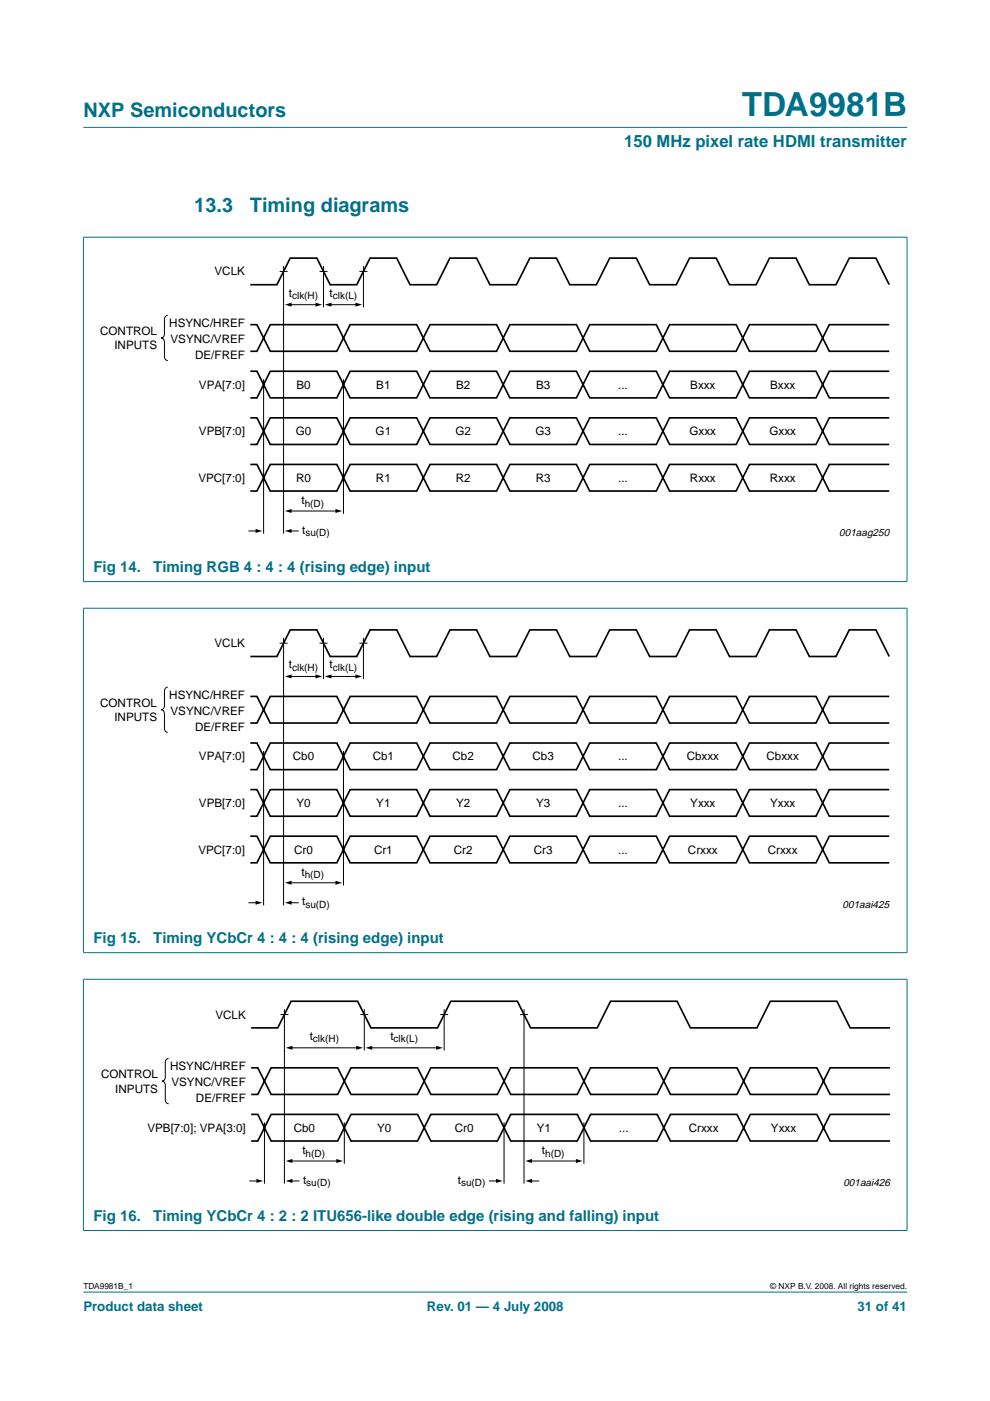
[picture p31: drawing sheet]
<svg xmlns="http://www.w3.org/2000/svg" width="210mm" height="297mm" viewBox="0 0 210 297" stroke-linecap="round" stroke-linejoin="round" font-family="sans-serif">
<defs><g id="words">
<text font-size="7.1" fill="#00708a" x="157.3" y="24.7">TDA9981B</text>
<g font-size="4.2" fill="#00708a">
<text x="17.7" y="24.9">NXP Semiconductors</text>
<text x="41.2" y="45">13.3</text>
<text x="53" y="45">Timing diagrams</text>
</g>
<text font-size="3.5" fill="#00708a" x="132.4" y="31.1">150 MHz pixel rate HDMI transmitter</text>
<g font-size="3.2" fill="#00708a">
<text x="19.8" y="121.2">Fig 14.</text>
<text x="32.5" y="121.2">Timing RGB 4 : 4 : 4 (rising edge) input</text>
<text x="19.8" y="199.9">Fig 15.</text>
<text x="32.5" y="199.9">Timing YCbCr 4 : 4 : 4 (rising edge) input</text>
<text x="19.8" y="258.8">Fig 16.</text>
<text x="32.5" y="258.8">Timing YCbCr 4 : 2 : 2 ITU656-like double edge (rising and falling) input</text>
</g>
<g font-size="2.8" fill="#00708a">
<text x="17.7" y="278">Product data sheet</text>
<text x="90.5" y="278">Rev. 01 — 4 July 2008</text>
<text x="181.8" y="278">31 of 41</text>
</g>
<g font-size="2.5">
<text x="45.5" y="58.4">VCLK</text>
<text x="61.3" y="62.9">t</text>
<text x="69.9" y="62.9">t</text>
<text x="21.2" y="71.1">CONTROL</text>
<text x="35.9" y="69.4">HSYNC/HREF</text>
<text x="24.3" y="74.1">INPUTS</text>
<text x="36.2" y="72.8">VSYNC/VREF</text>
<text x="41.4" y="76.2">DE/FREF</text>
<text x="42.2" y="82.4">VPA[7:0]</text>
<text x="62.8" y="82.4">B0</text>
<text x="79.8" y="82.4">B1</text>
<text x="96.7" y="82.4">B2</text>
<text x="113.6" y="82.4">B3</text>
<text x="131.1" y="82.4">...</text>
<text x="146.3" y="82.4">Bxxx</text>
<text x="163.3" y="82.4">Bxxx</text>
<text x="42.2" y="92.3">VPB[7:0]</text>
<text x="62.7" y="92.3">G0</text>
<text x="79.6" y="92.3">G1</text>
<text x="96.6" y="92.3">G2</text>
<text x="113.5" y="92.3">G3</text>
<text x="131.1" y="92.3">...</text>
<text x="146.2" y="92.3">Gxxx</text>
<text x="163.1" y="92.3">Gxxx</text>
<text x="42.1" y="102.1">VPC[7:0]</text>
<text x="62.8" y="102.1">R0</text>
<text x="63.9" y="106.9">t</text>
<text x="79.7" y="102.1">R1</text>
<text x="96.6" y="102.1">R2</text>
<text x="113.6" y="102.1">R3</text>
<text x="131.1" y="102.1">...</text>
<text x="146.3" y="102.1">Rxxx</text>
<text x="163.2" y="102.1">Rxxx</text>
<text x="64.1" y="113.1">t</text>
<text x="45.5" y="137.2">VCLK</text>
<text x="61.3" y="141.7">t</text>
<text x="69.9" y="141.7">t</text>
<text x="21.2" y="149.9">CONTROL</text>
<text x="35.9" y="148.2">HSYNC/HREF</text>
<text x="24.3" y="152.9">INPUTS</text>
<text x="36.2" y="151.6">VSYNC/VREF</text>
<text x="41.4" y="155">DE/FREF</text>
<text x="42.2" y="161.2">VPA[7:0]</text>
<text x="62.1" y="161.2">Cb0</text>
<text x="79" y="161.2">Cb1</text>
<text x="96" y="161.2">Cb2</text>
<text x="112.9" y="161.2">Cb3</text>
<text x="131.1" y="161.2">...</text>
<text x="145.6" y="161.2">Cbxxx</text>
<text x="162.5" y="161.2">Cbxxx</text>
<text x="42.2" y="171.1">VPB[7:0]</text>
<text x="62.8" y="171.1">Y0</text>
<text x="79.8" y="171.1">Y1</text>
<text x="96.7" y="171.1">Y2</text>
<text x="113.6" y="171.1">Y3</text>
<text x="131.1" y="171.1">...</text>
<text x="146.3" y="171.1">Yxxx</text>
<text x="163.3" y="171.1">Yxxx</text>
<text x="42.1" y="181">VPC[7:0]</text>
<text x="62.4" y="181">Cr0</text>
<text x="63.9" y="185.8">t</text>
<text x="79.3" y="181">Cr1</text>
<text x="96.2" y="181">Cr2</text>
<text x="113.2" y="181">Cr3</text>
<text x="131.1" y="181">...</text>
<text x="145.9" y="181">Crxxx</text>
<text x="162.8" y="181">Crxxx</text>
<text x="64.1" y="192">t</text>
<text x="45.7" y="216">VCLK</text>
<text x="65.7" y="220.5">t</text>
<text x="82.8" y="220.5">t</text>
<text x="36.1" y="227">HSYNC/HREF</text>
<text x="21.4" y="228.7">CONTROL</text>
<text x="24.4" y="231.7">INPUTS</text>
<text x="36.3" y="230.3">VSYNC/VREF</text>
<text x="41.6" y="233.7">DE/FREF</text>
<text x="31.3" y="239.9">VPB[7:0]; VPA[3:0]</text>
<text x="62.3" y="239.9">Cb0</text>
<text x="80" y="239.9">Y0</text>
<text x="96.4" y="239.9">Cr0</text>
<text x="113.8" y="239.9">Y1</text>
<text x="131.2" y="239.9">...</text>
<text x="146" y="239.9">Crxxx</text>
<text x="163.5" y="239.9">Yxxx</text>
<text x="64.1" y="244.7">t</text>
<text x="114.9" y="244.7">t</text>
<text x="64.3" y="251">t</text>
<text x="97.1" y="251">t</text>
</g>
<g font-size="2.2">
<text x="177.9" y="113.7">001aag250</text>
<text x="178.7" y="192.5">001aai425</text>
<text x="178.8" y="251.5">001aai426</text>
</g>
<g font-size="2.1">
<text x="61.9" y="63.4">clk(H)</text>
<text x="70.6" y="63.4">clk(L)</text>
<text x="64.6" y="107.4">h(D)</text>
<text x="64.8" y="113.6">su(D)</text>
<text x="61.9" y="142.2">clk(H)</text>
<text x="70.6" y="142.2">clk(L)</text>
<text x="64.6" y="186.3">h(D)</text>
<text x="64.8" y="192.5">su(D)</text>
<text x="66.4" y="221">clk(H)</text>
<text x="83.5" y="221">clk(L)</text>
<text x="64.8" y="245.2">h(D)</text>
<text x="115.6" y="245.2">h(D)</text>
<text x="64.9" y="251.4">su(D)</text>
<text x="97.7" y="251.4">su(D)</text>
</g>
<g font-size="1.8">
<text x="17.7" y="273.4">TDA9981B_1</text>
<text x="163.3" y="273.4">© NXP B.V. 2008. All rights reserved.</text>
</g>
</g></defs>
<g fill="#00708a" stroke="#00708a" stroke-width=".21">
<path d="M17.7 273.9h174.6z"/>
<path d="M17.7 27h174.6z"/>
<path d="M17.7 50.3v73z"/>
<path d="M192.3 50.3v73z"/>
<path d="M17.6 50.3h174.8z"/>
<path d="M17.6 123.3h174.8z"/>
<path d="M17.7 129v72.9z"/>
<path d="M192.3 129v72.9z"/>
<path d="M17.6 129h174.8z"/>
<path d="M17.6 202h174.8z"/>
<path d="M17.7 207.7v53.2z"/>
<path d="M192.3 207.7v53.2z"/>
<path d="M17.6 207.6h174.8z"/>
<path d="M17.6 260.9h174.8z"/>
</g>
<g fill="none" stroke="#000" stroke-width=".21">
<path d="M59.3 57.5h1.7M60.1 56.4v56.7M67.7 57.5h1.7M68.6 56.4v8.8M76.2 57.5h1.7M77.1 56.4v8.8M35.6 66.9a.79 .79 0 0 0-.7 .8v3.1a.79 .79 0 0 1-.7 .9 .79 .79 0 0 1 .7 .8v3.1a.79 .79 0 0 0 .7 .9M61.5 64.6h5.7M70 64.6h5.6M55.9 80.4v32.8M72.8 80.4v28.5M52.8 112.6h1.7"/>
<path d="M61.5 112.6h1.7M61.5 108.3h9.9M59.3 136.4h1.7M60.1 135.2v56.8M67.7 136.4h1.7M68.6 135.2v8.8M76.2 136.4h1.7M77.1 135.2v8.8M35.6 145.7a.79 .79 0 0 0-.7 .8v3.1a.79 .79 0 0 1-.7 .9 .79 .79 0 0 1 .7 .8v3.1a.79 .79 0 0 0 .7 .9M55.9 159.2v32.8M61.5 143.4h5.7M70 143.4h5.6"/>
<path d="M72.8 159.2v28.5M52.8 191.4h1.7M61.5 191.4h1.7M61.5 187.2h9.9M59.5 215.1h1.7M60.3 214v36.9M76.4 215.1h1.7M77.2 214v8.7M93.3 215.1h1.7M94.2 214v8.7M110.3 215.1h1.6M111.1 214v36.9"/>
<path d="M35.8 224.4a.79 .79 0 0 0-.8 .9v3.1a.79 .79 0 0 1-.7 .8 .79 .79 0 0 1 .7 .9v3.1a.79 .79 0 0 0 .8 .8M56.1 238v13M61.7 222.2h14.1M73 238v8.7M78.6 222.2h14.2M106.9 238v13M123.8 238v8.7M53 250.4h1.7M61.7 250.4h1.7M61.7 246.2h9.9M103.8 250.4h1.7M112.5 246.2h9.9"/>
<path d="M112.5 250.4h1.7"/>
</g>
<g fill="#000">
<path d="M60.4 64.6l1.4-.4v.8zM66.9 64.2l1.4 .4-1.4 .4zM68.9 64.6l1.4-.4v.8zM75.4 64.2l1.4 .4-1.4 .4zM54.2 112.1l1.4 .5-1.4 .4zM60.4 112.6l1.4-.5v.9zM60.4 108.3l1.4-.4v.9zM71.1 107.9l1.4 .4-1.4 .5zM60.4 143.4l1.4-.4v.8zM66.9 143l1.4 .4-1.4 .4zM68.9 143.4l1.4-.4v.8zM75.4 143l1.4 .4-1.4 .4z"/>
<path d="M54.2 191l1.4 .4-1.4 .4zM60.4 191.4l1.4-.4v.8zM60.4 187.2l1.4-.5v.9zM71.1 186.7l1.4 .5-1.4 .4zM60.6 222.2l1.4-.5v.9zM75.5 221.7l1.5 .5-1.5 .4zM77.5 222.2l1.4-.5v.9zM92.5 221.7l1.4 .5-1.4 .4zM54.4 250l1.4 .4-1.4 .4zM60.6 250.4l1.4-.4v.8zM60.6 246.2l1.4-.5v.9zM71.3 245.7l1.4 .5-1.4 .4z"/>
<path d="M105.2 250l1.4 .4-1.4 .4zM111.4 250.4l1.4-.4v.8zM111.4 246.2l1.4-.5v.9zM122.1 245.7l1.4 .5-1.4 .4z"/>
</g>
<g fill="none" stroke="#000" stroke-width=".35">
<path d="M53.1 60.4h5.6l2.8-5.7h5.7l2.8 5.7h5.6l2.9-5.7h5.6l2.8 5.7h5.7l2.8-5.7h5.6l2.9 5.7h5.6l2.8-5.7h5.7l2.8 5.7h5.6l2.9-5.7h5.6l2.8 5.7h5.7l2.8-5.7h5.6l2.9 5.7h5.6l2.8-5.7h5.7l2.8 5.7h5.6l2.9-5.7h5.6l2.8 5.7M53.1 68.8h1.4l2.8 5.7h14.1l2.8-5.7h14.1l2.9 5.7h14.1l2.8-5.7h14.1l2.8 5.7h14.1l2.9-5.7h14.1l2.8 5.7h14.1l2.8-5.7h12.7M53.1 74.5h1.4l2.8-5.7h14.1l2.8 5.7h14.1l2.9-5.7h14.1l2.8 5.7h14.1l2.8-5.7h14.1l2.9 5.7h14.1l2.8-5.7h14.1l2.8 5.7h12.7M53.1 78.7h1.4l2.8 5.7h14.1l2.8-5.7h14.1l2.9 5.7h14.1l2.8-5.7h14.1l2.8 5.7h14.1l2.9-5.7h14.1l2.8 5.7h14.1l2.8-5.7h12.7M53.1 84.4h1.4l2.8-5.7h14.1l2.8 5.7h14.1l2.9-5.7h14.1l2.8 5.7h14.1l2.8-5.7h14.1l2.9 5.7h14.1l2.8-5.7h14.1l2.8 5.7h12.7M53.1 88.6h1.4l2.8 5.6h14.1l2.8-5.6h14.1l2.9 5.6h14.1l2.8-5.6h14.1l2.8 5.6h14.1l2.9-5.6h14.1l2.8 5.6h14.1l2.8-5.6h12.7M53.1 94.2h1.4l2.8-5.6h14.1l2.8 5.6h14.1l2.9-5.6h14.1l2.8 5.6h14.1l2.8-5.6h14.1l2.9 5.6h14.1l2.8-5.6h14.1l2.8 5.6h12.7M53.1 98.5h1.4l2.8 5.6h14.1l2.8-5.6h14.1l2.9 5.6h14.1l2.8-5.6h14.1l2.8 5.6h14.1l2.9-5.6h14.1l2.8 5.6h14.1l2.8-5.6h12.7M53.1 104.1h1.4l2.8-5.6h14.1l2.8 5.6h14.1l2.9-5.6h14.1l2.8 5.6h14.1l2.8-5.6h14.1l2.9 5.6h14.1l2.8-5.6h14.1l2.8 5.6h12.7M53.1 139.2h5.6l2.8-5.7h5.7l2.8 5.7h5.6l2.9-5.7h5.6l2.8 5.7h5.7l2.8-5.7h5.6l2.9 5.7h5.6l2.8-5.7h5.7l2.8 5.7h5.6l2.9-5.7h5.6l2.8 5.7h5.7l2.8-5.7h5.6l2.9 5.7h5.6l2.8-5.7h5.7l2.8 5.7h5.6l2.9-5.7h5.6l2.8 5.7M53.1 147.7h1.4l2.8 5.6h14.1l2.8-5.6h14.1l2.9 5.6h14.1l2.8-5.6h14.1l2.8 5.6h14.1l2.9-5.6h14.1l2.8 5.6h14.1l2.8-5.6h12.7M53.1 153.3h1.4l2.8-5.6h14.1l2.8 5.6h14.1l2.9-5.6h14.1l2.8 5.6h14.1l2.8-5.6h14.1l2.9 5.6h14.1l2.8-5.6h14.1l2.8 5.6h12.7"/>
<path d="M53.1 157.5h1.4l2.8 5.7h14.1l2.8-5.7h14.1l2.9 5.7h14.1l2.8-5.7h14.1l2.8 5.7h14.1l2.9-5.7h14.1l2.8 5.7h14.1l2.8-5.7h12.7M53.1 163.2h1.4l2.8-5.7h14.1l2.8 5.7h14.1l2.9-5.7h14.1l2.8 5.7h14.1l2.8-5.7h14.1l2.9 5.7h14.1l2.8-5.7h14.1l2.8 5.7h12.7M53.1 167.4h1.4l2.8 5.7h14.1l2.8-5.7h14.1l2.9 5.7h14.1l2.8-5.7h14.1l2.8 5.7h14.1l2.9-5.7h14.1l2.8 5.7h14.1l2.8-5.7h12.7M53.1 173.1h1.4l2.8-5.7h14.1l2.8 5.7h14.1l2.9-5.7h14.1l2.8 5.7h14.1l2.8-5.7h14.1l2.9 5.7h14.1l2.8-5.7h14.1l2.8 5.7h12.7M53.1 177.3h1.4l2.8 5.6h14.1l2.8-5.6h14.1l2.9 5.6h14.1l2.8-5.6h14.1l2.8 5.6h14.1l2.9-5.6h14.1l2.8 5.6h14.1l2.8-5.6h12.7M53.1 182.9h1.4l2.8-5.6h14.1l2.8 5.6h14.1l2.9-5.6h14.1l2.8 5.6h14.1l2.8-5.6h14.1l2.9 5.6h14.1l2.8-5.6h14.1l2.8 5.6h12.7M188.7 217.9h-8.5l-2.8-5.6h-14.1l-2.8 5.6h-14.1l-2.8-5.6h-14.2l-2.8 5.6h-14.1l-2.8-5.6h-14.1l-2.8 5.6h-14.2l-2.8-5.6h-14.1l-2.8 5.6h-5.7M53.2 226.4h1.5l2.8 5.6h14.1l2.8-5.6h14.1l2.8 5.6h14.2l2.8-5.6h14.1l2.8 5.6h14.1l2.8-5.6h14.2l2.8 5.6h14.1l2.8-5.6h12.7M53.2 232h1.5l2.8-5.6h14.1l2.8 5.6h14.1l2.8-5.6h14.2l2.8 5.6h14.1l2.8-5.6h14.1l2.8 5.6h14.2l2.8-5.6h14.1l2.8 5.6h12.7M53.2 236.3h1.5l2.8 5.6h14.1l2.8-5.6h14.1l2.8 5.6h14.2l2.8-5.6h14.1l2.8 5.6h14.1l2.8-5.6h14.2l2.8 5.6h14.1l2.8-5.6h12.7M53.2 241.9h1.5l2.8-5.6h14.1l2.8 5.6h14.1l2.8-5.6h14.2l2.8 5.6h14.1l2.8-5.6h14.1l2.8 5.6h14.2l2.8-5.6h14.1l2.8 5.6h12.7"/>
</g>
<use href="#words"/>
</svg>
